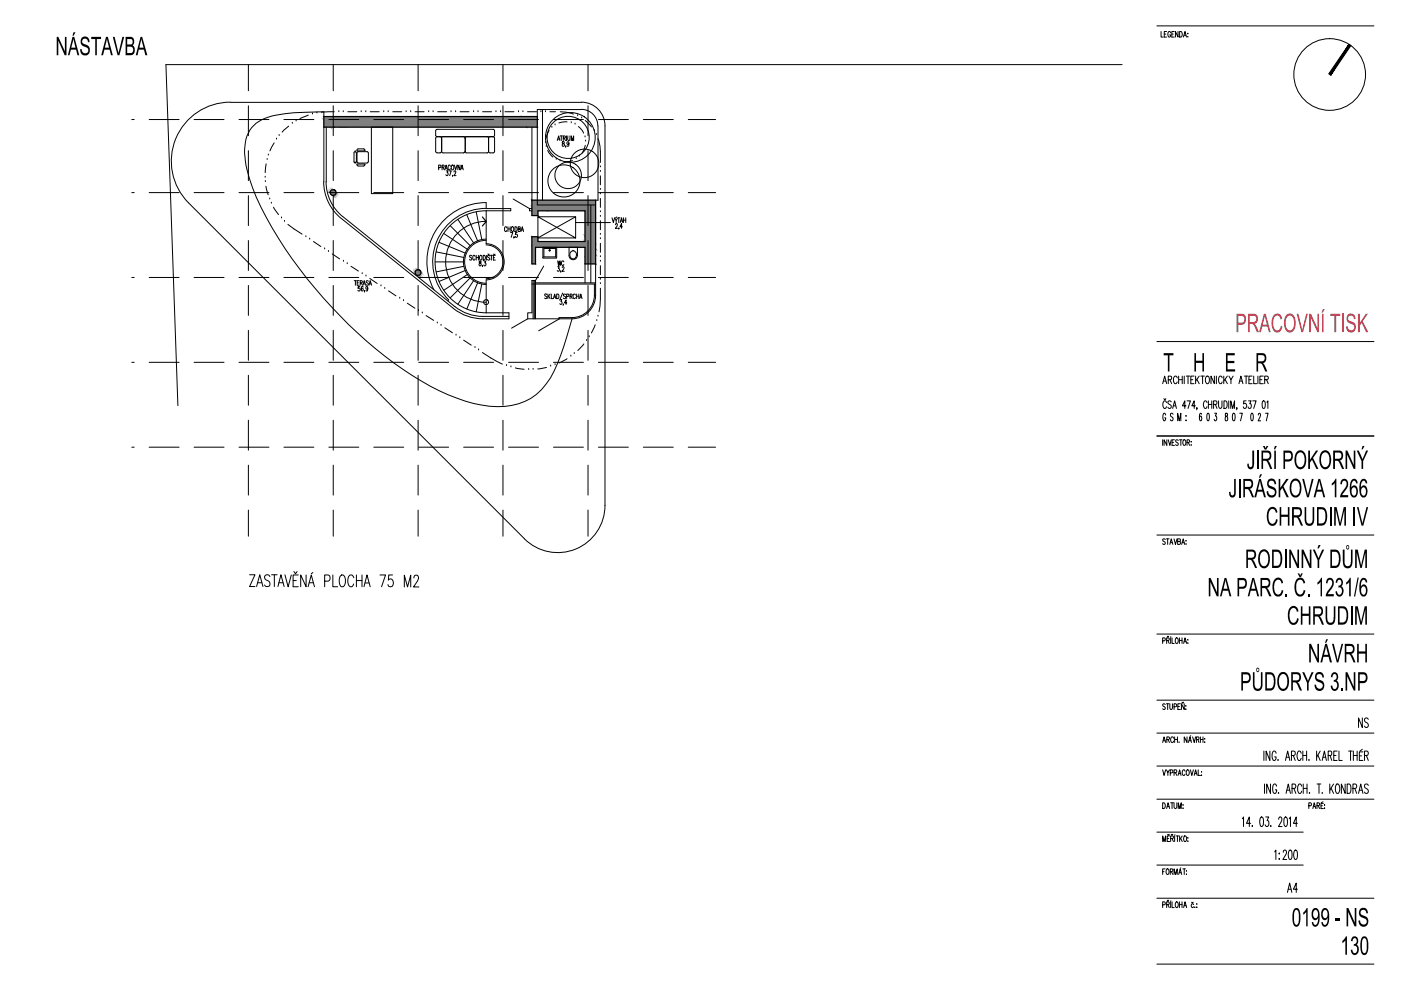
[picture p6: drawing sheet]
<svg xmlns="http://www.w3.org/2000/svg" width="297mm" height="210mm" viewBox="0 0 297 210" stroke-linecap="round" stroke-linejoin="round" font-family="sans-serif">
<g fill="#808080" stroke="#808080" stroke-width=".21">
<path d="M110.6 24.7h3.3v2.3z"/>
<path d="M120.7 42.4h5.6v3.8z"/>
<path d="M112.8 43.8l1.2 .9v1z"/>
<path d="M124 52.4l2.3 1.6v2z"/>
<path d="M112.8 50.2h1.2v.8z"/>
<path d="M112.8 51.9l.7 .5v3.6z"/>
<path d="M68.7 25.4l2.2 1.6h-.9z"/>
<path d="M70.7 40.2l.5 .3z"/>
<path d="M70 40.8l1 .6-.4 .1z"/>
<path d="M88.7 57.2l.5 .4z"/>
<path d="M88.1 57.8l.8 .6h-.3z"/>
<path d="M108.4 24.7l3.3 2.3-1.1-2.3zM110.6 24.7l3.3 2.3h-2.2z"/>
<path d="M124 44.7v5.4l2.3 1.5zM124 44.7l2.3 1.5v5.4z"/>
<path d="M112.8 42.4l3.3 2.3 4.6-2.3zM116.1 44.7l4.6-2.3 3.3 2.3z"/>
<path d="M124 50.1v1.1l2.3 1.5zM124 50.1l2.3 1.5v1.1z"/>
<path d="M112.8 42.4v1.4l1.2 .9zM112.8 42.4l3.3 2.3h-2.1z"/>
<path d="M122.2 51.2l4.1 2.8-2.3-2.8zM124 51.2l2.3 1.5v1.3z"/>
<path d="M112.8 43.8v1.1l1.2 .8zM112.8 44.9l1.2 .8h-1.2z"/>
<path d="M124 52.4v2l2.3 1.6zM124 54.4l2.3 1.6h-2.3z"/>
<path d="M114.3 51.2l1.8 1.2 6.1-1.2zM116.1 52.4l6.1-1.2 1.8 1.2z"/>
<path d="M114 51.2l1.9 1.2-1.6-1.2zM114.3 51.2l1.8 1.2h-.2z"/>
<path d="M112.8 50.2v.2l1.2 .8zM112.8 50.2l1.2 .8v.2z"/>
<path d="M112.8 50.4v1.5l.7 .5zM112.8 50.4l3.1 2h-2.4z"/>
<path d="M68.7 24.7l3.3 2.3 36.4-2.3zM72 27l36.4-2.3 3.3 2.3z"/>
<path d="M68.7 24.7v.7l2.2 1.6zM68.7 24.7l3.3 2.3h-1.1z"/>
<path d="M112.8 51.9v3.5l.7 .6zM112.8 55.4l.7 .6h-.7z"/>
<path d="M68.7 25.4v.7l1.3 .9zM68.7 26.1l1.3 .9h-1.3z"/>
<path d="M70.4 40.3l.9 .6-.6-.7zM70.7 40.2l.5 .3 .1 .4z"/>
<path d="M70.1 40.5l1.1 .7-.8-.9zM70.4 40.3l.9 .6-.1 .3z"/>
<path d="M70.1 40.5l-.1 .3 1 .6zM70.1 40.5l1.1 .7-.2 .2z"/>
<path d="M70 40.8l.1 .3 .5 .4zM70.1 41.1l.5 .4z"/>
<path d="M88.4 57.3l.9 .6-.6-.7zM88.7 57.2l.5 .4 .1 .3z"/>
<path d="M88.1 57.5l1.1 .7-.8-.9zM88.4 57.3l.9 .6-.1 .3z"/>
<path d="M88.1 57.5v.3l.8 .6zM88.1 57.5l1.1 .7-.3 .2z"/>
<path d="M88.1 57.8v.3l.5 .3zM88.1 58.1l.5 .3z"/>
</g>
<g fill="none" stroke="#000" stroke-width=".25">
<path d="M68.7 24.7h45.2v2.3h-45.2zM102.3 46l.8 1-.8 .9M112.8 42.4h13.5v13.6h-2.3v-3.6h-10.5v3.6h-.7v-5.8h1.2v1h10v-6.5h-10v1h-1.2z"/>
<circle cx="70.6" cy="40.8" r=".61"/>
<circle cx="88.6" cy="57.8" r=".61"/>
</g>
<g fill="none" stroke="#000" stroke-width=".21">
<path d="M52.7 13.7v5.5M70.7 13.7v5.5M88.6 13.7v5.5M106.6 13.7v5.5M124.7 13.7v5.5M237.9 13.7h-202.7l2.5 72.3M245.3 5.5h46M246.2 6.7v1.2h.4M246.8 7.2h.4M247.4 6.7h-.6v1.2h.6M248.2 7a.32 .32 0 0 0-.4-.3 .32 .32 0 0 0-.2 .4v.3a.33 .33 0 0 0 .3 .5 .33 .33 0 0 0 .3-.5h-.2M248.5 7.2h.3"/>
<path d="M249 6.7h-.5v1.2h.5M249.8 6.7v1.2l-.6-1.2v1.2M250.1 6.7a.59 .59 0 0 1 .6 .6 .59 .59 0 0 1-.6 .6zM250.9 7.9l.3-1.2 .3 1.2M251 7.5h.5M251.8 7.8h.1M251.8 7.1v.1zM27.9 25.3h.5M31.6 25.3h6.4M41.1 25.3h6.4M48.8 21.7a12.5 12.5 0 0 0-11.5 7.7 12.5 12.5 0 0 0 2.7 13.6M48.9 21.7h74.4"/>
<path d="M50.7 25.3h6.3M52.7 22.4v6.4M52.7 31.9v6.4M56.2 37.6h.1M56.3 38.5h.1M56.4 39.5l.5 1.8M56.4 34.7l-.2 1.9M56.6 33.8h.1M56.9 32.9h.1M58.1 30.3l-.9 1.7M58.6 29.5h.1M59.2 28.7h.1"/>
<path d="M60.2 25.3h6.3M61.2 26.7l-1.4 1.3M62 26.1h.1M62.8 25.6h.1M65.4 24.4l-1.8 .8M66.3 24.2h.1M67.2 23.9h.1M68.7 27l-.1 11.5a10 10 0 0 0 3.8 7.8M68.7 24.7v-1a49 49 0 0 0-11 .9 6.8 6.8 0 0 0-5.8 7.1 23.5 23.5 0 0 0 2.5 10.2 94.7 94.7 0 0 0 34.9 38.9 37.9 37.9 0 0 0 14.5 5.3 12.6 12.6 0 0 0 13.7-7.5l2-5.2 1.8-5.8M69.1 38.5a9.5 9.5 0 0 0 3.6 7.4M69.2 27v11.6M69.7 25.3h6.4"/>
<path d="M70.7 22.4v6.4M70.7 31.9v6.4M70.9 23.7l-2.8 .1M71.8 23.7h.1M72.8 23.7h.1M73.7 23.7h1.9M75.1 32.4v1.9l.2 .2 .2-.2M75.3 34.6h.1M75.3 32.2h.1M75.5 32.4l-.2-.2-.2 .2M75.6 32.4v1.9M75.7 32.4v1.9l.2 .2"/>
<path d="M75.9 32.2l-.2 .2M75.9 31.6h-.1l-.1 .4h1.7v-.2M75.9 31.6h1.2l.2 .2M75.9 34.6h2M75.9 32.2h2M75.9 35.2h1.2M76.6 23.7h.1M77.3 34.9l-.2 .3M77.4 35v-.2h-1.7l.2 .4M77.6 23.7h.1M77.8 32.2l.3 .2M78.1 34.3l-.3 .2"/>
<path d="M78.1 32.4v1.9M78.5 23.7h1.9M78.7 27h4.6v14h-4.6zM79.2 25.3h6.4M81.4 23.7h.1M82.3 23.7h.1M83.3 23.7h1.9M86.1 23.7h.1M87.1 23.7h.1M88 23.7h1.9M88.6 22.4v6.4M88.6 31.9v6.4"/>
<path d="M88.8 25.3h6.3M90.9 23.7h.1M91.8 23.7h.1M92.4 27.8v.9l.3 .3M92.7 29l-.3 .3v2.8l.1 .3h.8l.3-.3 .3 .3h4.4M92.7 29h11.9M92.8 23.7h1.9M93 35.5l.5-.1-.1-.4h-.4v1M93.3 29l.3 .3 .3-.3M93.6 29.3v2.8M93.7 35.5l.4-.1v-.4h-.4v1M93.9 35.5l.3 .5"/>
<path d="M94.3 36l.3-1 .3 1M94.4 35.7h.3M94.6 36.2h.4l-.2 .4a.28 .28 0 0 1 .2 .4 .28 .28 0 0 1-.4 .1l-.1-.1M95.2 36.2h.5l-.4 1M95.5 35.2l-.2-.2a.54 .54 0 0 0-.3 .5 .54 .54 0 0 0 .3 .5l.2-.2M95.6 23.7h.1M95.8 35h.1a.54 .54 0 0 1 .3 .5 .54 .54 0 0 1-.3 .5 .74 .74 0 0 1-.1-1zM96 37.2l-.1 .2M96.3 36.5v-.2h.3v.5l-.4 .4h.5M96.4 35l.2 1 .3-1M96.6 23.7h.1M97.5 35v1l-.4-1v1"/>
<path d="M97.5 23.7h1.9M97.7 36l.3-1 .2 1M97.8 35.7h.3M98.3 29l.3 .3 .3-.3M98.3 32.4l.3-.3 .3 .3h4.4M98.3 25.3h6.3M98.6 29.3v2.8M100.4 23.7h.1M101.3 23.7h.1M102.3 23.7h1.9M103.3 29l.3 .3M103.6 32.1l-.3 .3"/>
<path d="M103.6 29.3v2.8M103.6 32.1l.3 .3M103.9 29l-.3 .3M103.9 32.4h.7M104.5 27.4l.4 .3M104.6 27.4h-11.9l-.3 .3M104.9 27.8v.9l-.4 .3 .4 .3v2.8l-.4 .3M105.2 23.7h.1M106.1 23.7h.1M106.6 22.4v6.4M106.6 31.9v6.4M107.1 23.7h1.9"/>
<path d="M107.8 25.3h6.4M109.9 23.7h.1M110.9 23.7h.1M111.8 23.7h1.9M112.8 27v15.4M113.9 27v16.5h12.4M114.7 23.7h.1M115 23.2v19.2M115.7 23.7h.1M115.7 30.2h.1M115.8 31.1h.1M116.1 31.9l1.1 1.4"/>
<path d="M116.4 27.7l-.6 1.6M116.6 23.7h1.2M117 27h.1M117.3 25.3h6.4M117.7 26.5h.1M117.9 33.8h.1M118.2 29.8l.2-1 .3 1M118.3 29.5h.3M118.7 34.1h.1M118.8 23.7l1.2 .1 1.6 .4M118.8 28.8h.5M119 28.8v1"/>
<path d="M119.3 30.1v.3a.32 .32 0 0 1 .4 .3 .32 .32 0 0 1-.4 .3 .37 .37 0 0 1-.1-.4 .37 .37 0 0 1 .4-.2v-.3zM119.4 29.3l.4-.1v-.3l-.4-.1v1M119.6 29.3l.3 .5M120 31l-.1 .2M120.1 28.8v1M120.2 25.9l-1.7 .2M120.4 28.8v.7l.2 .3 .2-.1 .1-.9M120.6 30.4l-.2 .2a.3 .3 0 0 1-.2-.3 .3 .3 0 0 1 .2-.3 .66 .66 0 0 1 0 1l-.2-.1M121.1 26h.1M121.1 29.8v-1l.3 1 .2-1v1M121.4 34l-.7 .2-1.1 .1M121.9 26.3h.1"/>
<path d="M122.2 33.6h.1M122.5 24.5h.1M122.6 26.8l.9 .9 .2 .5M122.9 33.1h.1M123.3 21.7a5 5 0 0 1 5 5M123.3 23.2a3.5 3.5 0 0 1 3.4 3.5M123.3 23.2h-9.4v1.5M123.3 25h.1M124 29h.1M124.1 25.6l1.3 1.3M124.1 30.8l-.7 1.7M124.2 29.9h.1"/>
<path d="M124.7 22.4v6.4M124.7 31.9v6.4M126 27.7h.1M126.4 28.5h.1M126.8 29.4a11 11 0 0 1 .5 5M126.8 26.7v15.7h-.5M126.9 25.3h6.3M127.3 36.4h.1M127.3 35.4h.1M127.3 37.3v1.9M128.3 26.7v80.5a10 10 0 0 1-6.2 9.2 10 10 0 0 1-10.9-2.2l-71.2-71.2M136.4 25.3h6.3"/>
<path d="M145.9 25.3h5.8M27.9 40.8h.5M27.9 58.8h.5M31.6 40.8h6.4M31.6 58.8h6.4M41.1 40.8h6.4M41.1 58.8h6.4M50.7 40.8h6.3M50.7 58.8h6.3M52.7 41.5v6.3M52.7 51v6.3M57.2 42.2h.1"/>
<path d="M57.5 43.1h.1M58 43.9l1.1 1.6M59.7 46.2h.1M60.2 40.8h6.3M60.2 58.8h6.3M60.3 46.9h.1M61 47.6l3.1 2M64.9 50.2h.1M65.7 50.7h.1M66.5 51.2l1.5 1.1M68.8 52.8h.1M69.6 53.3h.1"/>
<path d="M69.7 40.8h6.4M69.7 58.8h6.4M70.4 53.8l1.6 1.1M70.7 41.5v6.3M70.7 51v6.3M72.4 46.3l23.7 19.1M72.7 46l23.7 19a9.5 9.5 0 0 0 6 2.1h5.5M72.8 55.4h.1M73.6 55.9h.1M74.4 56.5l1.6 1M75.1 59.5h.5M75.4 59.5v1"/>
<path d="M75.7 60h.3M76.2 59.5h-.5v1h.5M76.4 60l.4-.1v-.3l-.4-.1v1M76.6 60l.2 .5M76.8 58h.1M77.6 58.5h.1M78.1 59.6a.24 .24 0 0 0-.4-.1 .24 .24 0 0 0 .1 .4l.2 .1a.26 .26 0 0 1 .1 .4 .26 .26 0 0 1-.5 0M78.4 59l1.6 1.1M79.2 40.8h6.4M79.2 58.8h6.4M88.6 41.5v6.3M88.6 51v6.3"/>
<path d="M88.8 40.8h6.3M88.8 58.8h6.3M92.3 55.5h6M92.5 53.4l5.9 1.2M93.1 51.4l5.5 2.3M94.1 49.5l5 3.4M95.5 47.9l4.2 4.2M97.1 46.5l3.3 5M98.3 40.8h6.3M98.3 58.8h6.3M98.4 56.5l-5.9 1.1M98.6 57.3l-5.5 2.4"/>
<path d="M99 45.5l2.3 5.6M99.1 58.2l-5 3.3M99.7 58.9l-4.2 4.2M100 54.3a.25 .25 0 0 0-.3-.2 .25 .25 0 0 0-.1 .4l.3 .1a.26 .26 0 0 1 .1 .5 .26 .26 0 0 1-.4-.1M100.4 59.5l-3.3 5M100.7 54.4l-.1-.3a.55 .55 0 0 0-.4 .5 .55 .55 0 0 0 .3 .5l.2-.2M101 44.9l1.2 5.9M101 54.1v1M101 54.6h.4M101.3 60l-2.3 5.5M101.4 54.1v1M101.6 55.4v.2a.44 .44 0 0 1 .4 .3 .44 .44 0 0 1-.1 .5 .34 .34 0 0 1-.3-.4 .34 .34 0 0 1 .4-.3v-.3z"/>
<path d="M101.8 54.2l.1-.1a.5 .5 0 0 1 .3 .5 .5 .5 0 0 1-.4 .5l-.2-.3zM102.3 56.3v.2M102.4 54.1a.51 .51 0 0 1 .5 .5 .51 .51 0 0 1-.5 .5zM102.6 55.4h.4l-.2 .3a.31 .31 0 0 1 .2 .4 .31 .31 0 0 1-.4 .2v-.1M103.1 44.2a11.3 11.3 0 0 0-10.5 7 11.3 11.3 0 0 0 2.5 12.4M103.1 44.7a10.8 10.8 0 0 0-10.9 10.8 10.8 10.8 0 0 0 10.9 10.8M103.1 43a12.6 12.6 0 0 0-11.1 18.4M103.1 50.7a4.8 4.8 0 0 0-4.8 4.8 4.8 4.8 0 0 0 4.8 4.8M103.1 51.7a3.8 3.8 0 0 1 3.8 3.8 3.8 3.8 0 0 1-3.8 3.8M103.1 51a4.6 4.6 0 0 0-4.6 4.5 4.6 4.6 0 0 0 4.6 4.6M103.1 51.9a3.6 3.6 0 0 1 3.5 3.6 3.6 3.6 0 0 1-3.5 3.6M103.1 46.9a8.6 8.6 0 0 0-8.6 8.6 8.6 8.6 0 0 0 8.6 8.6"/>
<path d="M103.1 59.3v7h4.8v1.3h-5.5a10 10 0 0 1-6.3-2.2M103.1 43v1.2h5.2v.5h-5.2v7M103.1 54.1v1M103.5 53.8l.1 .2 .1-.1M103.8 54.3v-.1a.23 .23 0 0 0-.4 0 .23 .23 0 0 0 .1 .4l.3 .2v.2l-.3 .1-.1-.1M104 54.1h.4M104.2 54.1v1M104.6 54.6h.3M104.6 53.9l.2 .1 .1-.1M105 54.1h-.4v1h.4M106.6 41.5v6.3M106.6 51v6.3"/>
<path d="M107.4 48.3l-.1-.2a.55 .55 0 0 0-.3 .5 .55 .55 0 0 0 .3 .5l.1-.3M107.7 48.1v1M107.7 48.5h.5M107.8 40.8h6.4M107.8 58.8h6.4M108.2 48.1v1M108.2 49.3h.5l-.3 1M108.5 48.2l.1-.1a.5 .5 0 0 1 .3 .5 .5 .5 0 0 1-.4 .5l-.1-.4zM108.8 42.2l3.5 2M109 50.2l-.1 .3M109.2 48.1a.51 .51 0 0 1 .5 .5 .51 .51 0 0 1-.5 .5zM109.6 49.3h-.3v.4a.3 .3 0 0 1 .4 .3 .3 .3 0 0 1-.4 .2v-.1"/>
<path d="M109.9 48.5h.4v-.4h-.4v1h.4v-.3l-.1-.3M110.4 49.1l.3-1 .3 1M110.6 48.8h.3M112.3 44.2v.5h.5M112.3 44.2h.5M113 59.5v8.1M113.3 59.5v8.1M113.5 59.5h-.7v6.8h-.9v1.3M113.5 60h12.8M113.5 59.5v8.1M114 46l8 4.4h-8v-4.4h8v4.4M115.1 52.5v2.1"/>
<path d="M115.3 56.4l-1.8 3.1M115.3 54.4l.1 .1M115.3 52.7v1.7M115.3 52.6v.1M115.4 52.7h2.3M117.3 40.8h6.4M117.3 58.8h6.4M117.7 52.6l.1 .1M117.8 54.4l-2.4 .1M117.8 52.7v1.7M118 52.5h-2.9M118 54.6h-2.9"/>
<path d="M118 52.5v2.1M118.2 55.3l.2 1 .2-1 .1 1 .2-1M118.2 56.5h.4l-.2 .4a.27 .27 0 0 1 .2 .4 .27 .27 0 0 1-.4 0M118.9 57.5v.2M119.2 56.8l.1-.3 .3 .2-.4 .8h.4M119.5 55.5v-.1a.44 .44 0 0 0-.5 .4 .44 .44 0 0 0 .5 .4v-.1M120.7 54.2v-1.8h1.7v1.8M120.7 54.2a.87 .87 0 0 0 .8 .9 .87 .87 0 0 0 .9-.9M121.1 53.3a.78 .78 0 0 1 1.1 .8 .78 .78 0 0 1-1.1 .6 1.02 1.02 0 0 1 0-1.4zM122 46l-8 4.4M122 47.2h7.4M124 56v4"/>
<path d="M124.7 41.5v6.3M124.7 51v6.3M125.3 43.5v12.5M125.3 56.1v3.9M126.3 56v6.6a5 5 0 0 1-5 5M126.9 40.8h6.3M126.9 58.8h6.3M127.3 59.2h.1M127.3 55.4h.1M127.3 54.4h.1M127.3 50.6h.1M127.3 49.7h.1"/>
<path d="M127.3 45.9h.1M127.3 44.9h.1M127.3 41.1h.1M127.3 40.2h.1M127.3 42.1v1.9M127.3 46.8v1.9M127.3 51.6v1.9M127.3 56.3v1.9M129.8 46.2l.2 1 .3-1M130.4 46.3l.2 .4v.5M130.5 47.7l.1-.3h.3l-.1 .5-.3 .5h.4M130.8 46l-.3 .2"/>
<path d="M130.9 46.3l-.3 .4M131 46.2h.4M131.2 46.2v1M131.2 48.4l-.1 .2M131.5 47.2l.3-1 .2 1M131.6 46.8h.4M132 48.1h-.6l.4-.7v1M132.2 46.2v1M132.2 46.7h.5M132.7 46.2v1M136.4 40.8h6.3M136.4 58.8h6.3"/>
<path d="M145.9 40.8h5.8M145.9 58.8h5.8M27.9 76.8h.5M31.6 76.8h6.4M41.1 76.8h6.4M50.7 76.8h6.3M52.7 60.5v6.4M52.7 70v6.4M52.7 79.6v6.3M60.2 76.8h6.3M69.7 76.8h6.4M70.7 60.5v6.4"/>
<path d="M70.7 70v6.4M70.7 79.6v6.3M76.3 60.7h-.4v.4a.28 .28 0 0 1 .4 .1 .28 .28 0 0 1 0 .4 .28 .28 0 0 1-.4-.1M77 60.5l.2-1 .3 1M77 60.9v-.1a.48 .48 0 0 0-.5 .4 .48 .48 0 0 0 .3 .5 .25 .25 0 0 0 .2-.3 .25 .25 0 0 0-.4-.2v.2M77.1 60.2h.3M77.3 61.7v.2M78 61.1l-.1 .2a.25 .25 0 0 1-.4-.3 .25 .25 0 0 1 .4-.1v.8l-.3-.1M78.2 60.5l.3-1 .3 1M78.3 60.2h.4M79.2 76.8h6.4M80.8 60.6h.1"/>
<path d="M81.6 61.2h.1M82.4 61.7l1.5 1M84.8 63.2h.1M85.6 63.7h.1M86.4 64.3l1.6 1M88.6 60.5v6.4M88.6 70v6.4M88.6 79.6v6.3M88.7 65.9h.1M88.8 76.8h6.3M89.5 66.4h.1M90.3 66.9l1.6 1"/>
<path d="M92.7 68.5h.1M93.5 69h.1M94.3 69.5l1.6 1.1M95.1 63.6l-.1 .2M96.7 71.1h.1M97.5 71.6h.1M98.3 76.8h6.3M98.3 72.1l1.6 1.1M100.7 73.7h.1M101.5 74.2h.1M102.2 60.2l-1.2 5.9M102.3 74.7l4.2 2.5"/>
<path d="M106.6 60.5v6.4M106.6 70v6.4M106.6 79.6v6.3M107.4 77.5h.1M107.8 76.8h6.4M108.3 77.8h.1M109.3 78l1.8 .3M111.9 67.6h9.4M111.9 67.6l-3.4 2M112.1 78.3h.1M112.8 60.2h13.5M113 78.3h.1"/>
<path d="M115.9 77.9l-1.9 .3M116 62.5l-.3-.2-.2 .3a.45 .45 0 0 1 .4 .7l-.4-.1M116.2 62.3v1M116.3 62.8l.3 .5M116.6 62.3l-.4 .7M116.8 77.6h.1M116.9 62.3v1h.4M117.3 63.3l.3-1 .3 1M117.3 76.8h6.4M117.4 63h.4M117.7 77.3h.1M118 62.3a.49 .49 0 0 1 .5 .5 .49 .49 0 0 1-.5 .5z"/>
<path d="M118.6 67.6l-4.4 2.5M118.7 63.5h.4l-.2 .4a.29 .29 0 0 1 .3 .4 .29 .29 0 0 1-.5 .2v-.1M119.3 62.1l-.6 1.6M119.5 64.5l-.1 .3M119.9 62.5l-.4-.1a.38 .38 0 0 0 .4 .5l-.1 .4-.4-.1M120.1 62.9l.5-.1v-.4l-.5-.1v1M120.2 64.2h-.5l.3-.6v.9M120.2 76.1l-1.7 .8M120.9 62.8l.4-.1-.1-.3-.3-.1v1M121 75.5h.1M121.1 62.8l.2 .5M121.8 75h.1"/>
<path d="M122 62.6l-.1-.2a.44 .44 0 0 0-.4 .4 .44 .44 0 0 0 .4 .5l.1-.2M122.3 62.3v1M122.3 62.8h.4M122.7 62.3v1M122.9 63.3l.2-1 .3 1M123 63h.3M123.8 72.9l-1.3 1.4M124.4 72.2h.1M124.7 60.5v6.4M124.7 70v6.4M124.7 79.6v6.3M124.9 71.4h.1"/>
<path d="M126 60.2a6.8 6.8 0 0 1-1.1 5.4 4.8 4.8 0 0 1-3.6 1.7h-2.8v.3M126.2 68.9l-.8 1.7M126.5 68h.1M126.8 67h.1M126.9 76.8h6.3M127.3 60.1h.1M127.3 61.1l-.1 3.8-.2 1.2M136.4 76.8h6.3M145.9 76.8h5.8M245.3 72.4h46M249.9 79.7v1.7M250.7 79.7v1.7"/>
<path d="M251.1 79.7v1.7M251.5 79.7h.8M251.9 79.7v1.7M253.2 79.7h-.7v1.7h.7M253.5 79.7v1.7M254.3 79.7l-.8 1.1M254.6 79.7h.8M255 79.7v1.7M255.8 79.8l.1-.1a.9 .9 0 0 1 .3 1.6l-.1 .1a.89 .89 0 0 1-.3-1.6zM257.5 79.7v1.7l-.7-1.7v1.7M257.9 79.7v1.7M259.5 79.7v1.7"/>
<path d="M260.2 79.7l-.7 1.1M260.6 79.7l.4 .8 .5-.8M263.8 79.7h.8M264.2 79.7v1.7M265.5 79.7h-.7v1.7h.7M265.8 79.7v1.7h.6M266.7 79.7v1.7M267.8 79.7h-.7v1.7h.7M27.9 94.8h.5M31.6 94.8h6.4M41.1 94.8h6.4M50.7 94.8h6.3"/>
<path d="M52.7 89.1v6.3M52.7 98.6v6.4M60.2 94.8h6.3M69.7 94.8h6.4M70.7 89.1v6.3M70.7 98.6v6.4M79.2 94.8h6.4M88.6 89.1v6.3M88.6 98.6v6.4M88.8 94.8h6.3M98.3 94.8h6.3M106.6 89.1v6.3"/>
<path d="M106.6 98.6v6.4M107.8 94.8h6.4M117.3 94.8h6.4M124.7 89.1v6.3M124.7 98.6v6.4M126.9 94.8h6.3M136.4 94.8h6.3M145.9 94.8h5.8M245.3 92.4h46M246.5 81.4l.4-1.7 .5 1.7M246.5 93.2v1.2M246.7 80.8h.5"/>
<path d="M246.8 84.5l.2 .3 .2-.3M247.1 88l-.2-.4a1.04 1.04 0 0 0-.2 1.5l.2 .1 .2-.2v-.4h-.2M247.3 85.4l-.2-.4a.9 .9 0 0 0-.3 1.5l.3 .1 .2-.4M247.4 93.2v1.2l-.6-1.2v1.2M247.7 80.5l.6-.1 .1-.5-.7-.2v1.7M247.7 93.2l.3 1.2 .3-1.2M248 80.5l.4 .9M248.3 85.2l-.2-.2-.4 .1a.64 .64 0 0 0 .6 .9 .39 .39 0 0 1-.1 .5 .39 .39 0 0 1-.6-.2M248.5 93.8h.3M248.6 86.6l.4-1.6 .4 1.6M248.7 87.8l-.1-.1a.34 .34 0 0 0-.4 .1 .34 .34 0 0 0 .1 .5l.2 .2a.38 .38 0 0 1 .2 .5 .38 .38 0 0 1-.5 .1v-.1M248.8 86h.5"/>
<path d="M249 93.2h-.5v1.2h.5M249.6 80.1a.42 .42 0 0 0-.5-.3 .42 .42 0 0 0-.3 .5l.2 1 .3 .1 .3-.4M249.7 89.2v-1.6l.3 1.6 .4-1.6v1.6M249.8 93.4l-.2-.2-.3 .1v.3a.53 .53 0 0 1 .4 .8h-.2l-.2-.1M249.9 80.5h.8M250.1 93.2h.5M250.4 93.2v1.2M251 93.3a.6 .6 0 0 1 .5 .5 .6 .6 0 0 1-.3 .6 .69 .69 0 0 1-.2-1.1zM251.5 86h-.8l.5-1v1.6M251.5 88.1v.2zM251.5 89.1v.1zM251.7 85h.7l-.5 1.6"/>
<path d="M251.7 93.8l.5-.1-.1-.4-.4-.1v1.2M251.9 93.8l.3 .6M252.5 80.5h.4M252.6 93.6v.2zM252.6 94.3v.1zM253.4 86h-.7l.5-1v1.6M253.7 80.4l.6 1M253.8 86.5l-.1 .4M254.8 87.8l-.2-.2a1.21 1.21 0 0 0 0 1.6 .67 .67 0 0 0 0-1l-.3 .5M255.9 85.4l-.2-.4a.87 .87 0 0 0-.6 .8 .87 .87 0 0 0 .6 .8l.2-.4M256 87.7l.1-.1a1.22 1.22 0 0 1 0 1.6l-.2-.7zM256.2 85v1.6"/>
<path d="M256.2 85.8h.7M256.9 85v1.6M257.3 85.8l.6-.1 .1-.6-.7-.1v1.6M257.5 87.6h.4l-.2 .6a.56 .56 0 0 1 .3 .5 .56 .56 0 0 1-.4 .5l-.2-.3M257.7 85.8l.3 .8M258.4 85v1.1l.3 .5 .3-.3 .1-1.3M259.1 80.1a.41 .41 0 0 0-.5-.3 .41 .41 0 0 0-.2 .5v.7l.3 .4 .3-.1 .1-.3M259.5 85a.86 .86 0 0 1 .7 .6 .86 .86 0 0 1-.2 .9l-.5 .1zM259.7 80.4l.5 1M259.8 87.7v.4a.57 .57 0 0 1 .5 .5 .57 .57 0 0 1-.4 .6 .68 .68 0 0 1 .3-1.1v-.4zM260.5 85v1.6M260.9 86.6v-1.6l.5 1.6 .3-1.6v1.6"/>
<path d="M261 80.5v.9M261.4 87.7l.2-.1 .2 .3v1l-.2 .3-.3-.3zM262.3 86.5l-.1 .4M262.7 81.4l.4-1.7 .4 1.7M262.8 80.8h.6M262.8 87.6h.6l-.4 1.6M264.2 85h-.5v.6a.49 .49 0 0 1 .6 .4 .49 .49 0 0 1-.6 .5l-.1-.2M264.7 85h.6l-.3 .6a.48 .48 0 0 1 .3 .6 .48 .48 0 0 1-.6 .3l-.1-.2M264.8 80.5h.4M265.3 87.7l.1-.1a1.22 1.22 0 0 1 0 1.6l-.2-.7zM265.6 85h.7l-.5 1.6M266.8 88l.2-.4 .2 .1 .1 .4-.6 1.1h.6"/>
<path d="M267.1 80.5h.4M267.7 85.1l.3-.1 .2 .3v1l-.2 .3-.3-.1-.1-.2zM268.1 80.5l.7-.1 .1-.5-.8-.2v1.7M268.3 87.6h.6l-.4 1.6M268.5 80.5l.4 .9M268.6 85.3l.2-.3v1.6M52.7 108.1v5.6M70.7 108.1v5.6M88.6 108.1v5.6M106.6 108.1v5.6M124.7 108.1v5.6M245.3 113.4h46"/>
<path d="M247.1 114.4a.28 .28 0 0 0-.5-.1 .28 .28 0 0 0 .1 .5l.2 .1a.29 .29 0 0 1 .1 .5 .29 .29 0 0 1-.5-.1M247.3 114.2h.6M247.6 114.2v1.2M248 115.4l.3-1.2 .4 1.2M248.2 115h.3M248.9 114.2l.3 1.2 .4-1.2M249.7 114.8h.5v-.5l-.5-.1v1.2h.5l.1-.4-.2-.2M250.5 115.4l.4-1.2 .3 1.2M250.7 115h.4M251.5 114.6v.2zM251.5 115.3v.1zM52.9 121.9h1.2l-1.2 2.5h1.2"/>
<path d="M54.4 124.4l.7-2.5 .7 2.5M54.7 123.6h.8M57.2 122.2a.59 .59 0 0 0-.9-.2 .59 .59 0 0 0 .1 1 .88 .88 0 0 1 .8 1 .64 .64 0 0 1-.5 .4 .64 .64 0 0 1-.6-.4M57.6 121.9h1.2M58.2 121.9v2.5M58.9 124.4l.7-2.5 .6 2.5M59.1 123.6h.9M60.4 121.9l.7 2.5 .7-2.5M62.1 123.1h.7M62.3 121.2l.4 .5 .3-.5M63.2 121.9h-1.1v2.5h1.1M64.9 121.9v2.5l-1.1-2.5v2.5"/>
<path d="M65.3 124.4l.7-2.5 .7 2.5M65.6 123.6h.8M66.3 121.4l-.3 .3M68.8 123.2h.8a.73 .73 0 0 0 .4-.6 .73 .73 0 0 0-.4-.7h-.8v2.5M70.6 121.9v2.5h1M72.3 122l.1-.1a.78 .78 0 0 1 .8 .9v1a.59 .59 0 0 1-1 .5l-.3-.9v-.6zM75 122.5a.59 .59 0 0 0-.6-.6 .59 .59 0 0 0-.6 .6v1.3a.59 .59 0 0 0 1 .5l.2-.5M75.6 121.9v2.5M75.6 123.1h1.2M76.8 121.9v2.5M77.2 124.4l.6-2.5 .7 2.5M77.4 123.6h.8"/>
<path d="M80.6 121.9h1.1l-.8 2.5M83.2 121.9h-.8l-.1 1.1a.53 .53 0 0 1 .6-.3 .53 .53 0 0 1 .4 .4 .77 .77 0 0 1 0 1 .77 .77 0 0 1-.9 .2l-.1-.4M85.7 124.4v-2.5l.7 2.5 .7-2.5v2.5M87.8 122.5v-.1a.54 .54 0 0 1 .7-.4 .54 .54 0 0 1 .1 .9l-.9 1.5h1.1M245.3 134.4h46M246.5 135.9l.5-.2v-.4l-.5-.1v1.2M247.4 135.8l.4-.1 .1-.4-.5-.1v1.2M247.5 134.9l.1 .2 .2-.2M247.6 135.8l.3 .6M248.2 135.2v1.2M248.2 135v.1M248.5 135.2v1.2h.5"/>
<path d="M249.3 135.3a.55 .55 0 0 1 .6 .3 .55 .55 0 0 1-.2 .7l-.1 .1a.62 .62 0 0 1-.5-.5 .62 .62 0 0 1 .2-.6zM250.1 135.2v1.2M250.1 135.8h.5M250.6 135.2v1.2M251 136.4l.2-1.2 .4 1.2M251.1 136h.4M251.8 135.6v.1zM251.8 136.3v.1zM245.3 148.4h46M245.3 155.4h46M246.5 157.4l.3-1.2 .3 1.2M246.6 157h.4"/>
<path d="M247.1 149.4a.29 .29 0 0 0-.5-.1 .29 .29 0 0 0 .1 .5h.2a.31 .31 0 0 1 .1 .5 .31 .31 0 0 1-.5 0M247.3 149.2h.6M247.4 156.8l.5-.1v-.4l-.5-.1v1.2M247.6 149.2v1.2M247.7 156.8l.2 .6M248 149.2v.9l.2 .3 .3-.1 .1-1.1M248.8 156.5a.33 .33 0 0 0-.4-.3 .33 .33 0 0 0-.2 .5v.3a.33 .33 0 0 0 .2 .4 .33 .33 0 0 0 .4-.3M248.9 149.8h.5v-.5l-.5-.1v1.2M249 156.2v1.2M249 156.8h.6M249.6 156.2v1.2M249.7 149.8h.4"/>
<path d="M250 157.3v.1M250.3 149.2h-.6v1.2h.6M250.6 148.9l.2 .2 .2-.2M251.1 149.2v1.2l-.6-1.2v1.2M251.4 150.3h.1M251.4 149.6v.2zM251.7 156.2v1.2l-.6-1.2v1.2M252 157.4l.3-1.2 .3 1.2M252.1 157h.4M252.5 156l-.2 .1M252.9 156.2l.3 1.2 .3-1.2M253.7 156.8l.5-.1-.1-.4-.4-.1v1.2"/>
<path d="M254 156.8l.2 .6M254.5 156.8h.6M254.5 156.2v1.2M255.1 156.2v1.2M255.4 156.6v.1zM255.4 157.3v.1zM268 159.2v2M269.2 159.2v2l-.8-2v2M270.6 159.7a.41 .41 0 0 0-.2-.4 .41 .41 0 0 0-.5 0 1.69 1.69 0 0 0 .1 1.9 .44 .44 0 0 0 .6-.4v-.3h-.3M275.9 159.7a.41 .41 0 0 0-.2-.4 .41 .41 0 0 0-.4 0 1.6 1.6 0 0 0 0 1.9 .45 .45 0 0 0 .6-.4M276.2 159.2v2M277 159.2v2"/>
<path d="M279.1 159.2v2M279.9 159.2l-.8 1.4M283.5 159.2h-.7v2h.7M283.9 159.2v2h.7M285.9 159.2h.8M286.3 159.2v2M286.9 159.2v2M287.7 159.2v2M288.8 152.2v2l-.8-2v2M288.8 158.9l-.5 .3M289 159.4h-.8v1.8h.8M290.1 152.5a.45 .45 0 0 0-.7-.1 .45 .45 0 0 0 .1 .7l.5 .3 .1 .6a.42 .42 0 0 1-.4 .3 .42 .42 0 0 1-.4-.3"/>
<path d="M245.3 162.4h46M245.3 169.4h46M245.3 176.4h31M246.5 170.2a.62 .62 0 0 1 .6 .6 .62 .62 0 0 1-.6 .6zM246.5 178.4v-1.2l.3 1.2 .3-1.2v1.2M246.5 163.2l.3 1.2 .3-1.2M247.3 163.2l.3 .6 .3-.6M247.4 171.4l.3-1.2 .3 1.2M247.5 171h.4M247.5 177.8h.3M247.6 176.9l.1 .2 .2-.2M247.6 163.8v.6"/>
<path d="M248 177.2h-.5v1.2h.5M248.1 163.9l.5-.1v-.5l-.5-.1v1.2M248.2 177.8l.5-.1 .1-.4-.6-.1v1.2M248.2 170.2h.6M248.3 176.9l.2 .2 .2-.2M248.5 170.2v1.2M248.5 177.8l.3 .6M248.9 170.2v.9l.3 .3 .3-.1v-1.1M248.9 163.8l.6-.1-.1-.4-.5-.1v1.2M249 177.2v1.2M249.1 177l-.1 .1M249.2 163.8l.3 .6"/>
<path d="M249.4 177.2h.5M249.6 177.2v1.2M249.8 164.4l.3-1.2 .3 1.2M249.8 171.4v-1.2l.3 1.2 .3-1.2v1.2M249.9 164h.4M250.1 177.2v1.2M250.3 177.7l.4 .7M250.7 177.2l-.6 .8M250.8 170.6h.1M250.8 171.3h.1M251.1 177.3a.61 .61 0 0 1 .5 .5 .61 .61 0 0 1-.3 .6 .72 .72 0 0 1-.2-1.1zM251.2 163.5a.32 .32 0 0 0-.4-.3 .32 .32 0 0 0-.1 .5v.3a.31 .31 0 0 0 .2 .4 .31 .31 0 0 0 .3-.2"/>
<path d="M251.7 163.3l.1-.1a.64 .64 0 0 1 .4 .6 .64 .64 0 0 1-.4 .6 .82 .82 0 0 1-.1-1.1zM251.8 177.6v.1zM251.8 178.3v.1zM252.4 163.2l.3 1.2 .3-1.2M253.2 164.4l.3-1.2 .3 1.2M253.3 164h.4M254 163.2v1.2h.6M254.8 163.6h.1M254.8 164.3h.1M263.4 173.6l.3-.4v2M265.2 174.6h-.9l.6-1.4v2M265.5 175v.2l.1-.1"/>
<path d="M267.3 173.3l.2-.1a1.67 1.67 0 0 1 0 2 1.78 1.78 0 0 1-.2-1.9zM268.1 166.2v2M268.4 173.2h.6l-.4 .8a.68 .68 0 0 1 .4 .7 .68 .68 0 0 1-.5 .5l-.3-.3M269.4 166.2v2l-.8-2v2M269.5 175v.2v-.1M270.7 166.7a.41 .41 0 0 0-.2-.4 .41 .41 0 0 0-.5 0 1.69 1.69 0 0 0 .2 1.9 .44 .44 0 0 0 .5-.4v-.3h-.3M271 161l-.1 .1h.1M271.1 168v.2v-.1M271.1 173.7l.2-.5h.3l.2 .4a2.43 2.43 0 0 1-.7 1.6h.7M272.4 173.3l.2-.1a1.67 1.67 0 0 1 0 2h-.1a1.89 1.89 0 0 1-.1-1.9zM272.5 161.2l.5-2 .5 2M272.7 168.2l.4-2 .5 2"/>
<path d="M272.7 160.6h.6M272.8 167.5h.6M273.3 173.6l.3-.4v2M273.8 160.2h.5l.3-.2-.1-.7-.7-.1v2M273.9 167.2l.7-.1 .1-.3-.1-.5-.7-.1v2M274.2 160.2l.4 1M274.3 167.2l.4 1M275.1 174.6h-.9l.6-1.4v2M276 166.7a.44 .44 0 0 0-.5-.5 1.57 1.57 0 0 0 0 2 .44 .44 0 0 0 .5-.4M276.2 160.2h.8M276.3 166.2v2M276.3 167.2h.8"/>
<path d="M277.1 166.2v2M277.5 170.8h.5v-.3l-.1-.3h-.4v1.2M277.5 161v.1h.1M277.6 168v.2l.1-.1M278.3 171.4l.3-1.2 .4 1.2M278.5 171h.3M279.2 170.8h.5v-.5l-.5-.1v1.2M279.2 166.2h.8M279.4 160.1l.5 1.1M279.5 170.8l.3 .6M279.7 166.2v2M280.1 170.8h.3"/>
<path d="M280.3 168l.1 .1M280.3 161.2l.5-2 .4 2M280.5 170l-.4 .2M280.5 160.6h.6M280.6 170.3h-.5v1.1h.5M280.8 170.6h.1M280.8 171.3h.1M281.6 160.2l.7-.1v-.8l-.7-.1v2M281.9 166.2v2M282 160.2l.4 1M282.2 167.1l.5 1.1M282.7 166.2l-.8 1.3"/>
<path d="M282.8 160.2h.5M283.3 166.3l.2-.1a.97 .97 0 0 1 .5 1.6 .44 .44 0 0 1-.5 .4 1.69 1.69 0 0 1-.2-1.9zM285.2 166.2v2l-.8-2v2M285.6 166.2h.4a1.44 1.44 0 0 1 0 2h-.4zM286.9 167.2l.6-.1 .2-.3-.2-.5-.6-.1v2M286.9 160.2h.8M287.2 167.2l.5 1M288 168.2l.5-2 .5 2M288.2 167.5h.6M288.2 160.3h.5M289.3 160.2l.7-.1 .1-.3-.1-.5-.7-.1v2M289.7 160.2l.4 1"/>
<path d="M290.1 166.5a.42 .42 0 0 0-.4-.3 .42 .42 0 0 0-.4 .3l.1 .5 .5 .3a.45 .45 0 0 1 .2 .7 .45 .45 0 0 1-.8-.1M245.3 183.4h31M245.3 190.4h46M246.5 191.8h.5v-.5l-.5-.1v1.2M246.5 184.8h.3M247 184.2h-.5v1.2M247.4 191.8h.4l.1-.5-.5-.1v1.2M247.4 184.3l.1-.1a.64 .64 0 0 1 .4 .6 .64 .64 0 0 1-.4 .6 .82 .82 0 0 1-.1-1.1zM247.5 190.9l.1 .2 .2-.2M247.6 191.8l.3 .6M248.1 184.8l.5-.1v-.4l-.5-.1v1.2M248.2 191.2v1.2"/>
<path d="M248.2 191v.1M248.4 184.8l.3 .6M248.5 191.2v1.2h.5M248.9 185.4v-1.2l.4 1.2 .3-1.2v1.2M249.3 191.3l.1-.1a.67 .67 0 0 1 .4 .6 .67 .67 0 0 1-.4 .6 .85 .85 0 0 1-.1-1.1zM249.9 185.4l.3-1.2 .3 1.2M250 185h.4M250.1 191.2v1.2M250.1 191.8h.5M250.4 184l-.2 .1M250.6 191.2v1.2M250.8 184.2h.5"/>
<path d="M251 192.4l.2-1.2 .4 1.2M251.1 192h.4M251.1 184.2v1.2M251.5 184.6h.1M251.5 185.3h.1M252.6 191.3l.2 .2 .2-.2M253.1 191.8l-.1-.1a.35 .35 0 0 0-.4 .3 .35 .35 0 0 0 .4 .3h.1M253.3 192.3h.1M253.7 191.6h.1M253.7 192.3v.1zM270.3 180.6l.2-.4v2M271.2 180.9v.2z"/>
<path d="M271.2 182v.2zM272.1 180.7v-.3a.42 .42 0 0 1 .6 0 .42 .42 0 0 1 0 .6l-.7 1.2h.8M273 189.2l.4-2 .5 2M273.1 188.5h.6M273.3 180.3l.3-.1a1.6 1.6 0 0 1 0 2h-.1a1.65 1.65 0 0 1-.2-1.9zM274.5 180.3l.2-.1a1.6 1.6 0 0 1 0 2 1.65 1.65 0 0 1-.2-1.9zM275.1 188.5h-.9l.6-1.3v2M245.3 204.4h46"/>
<circle cx="281.9" cy="15.8" r="7.6"/>
<circle cx="119.6" cy="38.4" r="3.4"/>
<circle cx="120.5" cy="37.2" r="2.82"/>
<circle cx="120.5" cy="29.1" r="4.5"/>
<circle cx="120.9" cy="29.1" r="5.3"/>
<circle cx="123.9" cy="34.6" r="3"/>
<circle cx="116.5" cy="53.1" r=".11"/>
<circle cx="103.1" cy="64.1" r=".53"/>
</g>
<g fill="#000">
<path d="M12 7.8h.4l1.4 3.1v-3.1h.3v3.9h-.4l-1.3-3.1v3.1h-.4zM17.4 8l.5-.3 .6 .1 .4 .6 .1 .5-.3 .1-.2-.5-.4-.3a.62 .62 0 0 0-.7 .6 .62 .62 0 0 0 .7 .6l.5 .2 .4 .5-.1 1.2-.4 .4-.7 .1-.7-.6-.1-.8h.3l.2 .7 .6 .2 .4-.1 .2-.5a1.28 1.28 0 0 0-1.2-1l-.4-.6v-.6zM19.3 7.8h2.1v.5h-.9v3.4h-.3v-3.4h-.9zM23.9 7.8h.4l.8 3.5 .9-3.5h.3l-1 3.9h-.4zM246.7 74.9h2.1v.4h-.9v3.5h-.3v-3.5h-.9zM253.2 74.9h.4v1.6h1.3v-1.6h.4v3.9h-.4v-1.9h-1.3v1.9h-.4zM259.9 74.9h1.9v.4h-1.5v1.2h1.4v.5h-1.4v1.3h1.6v.5h-2zM265.5 95.5h.4v3l-.3 .8-.3 .2-.5-.1-.3-.4v-.7h.3v.2a.4 .4 0 0 0 .5 .5 .4 .4 0 0 0 .2-.6zM277.4 95.5h.3v2l1.3-2h.5l-1.1 1.6 1.1 2.3h-.4l-.9-1.9-.5 .6v1.3h-.3zM285.3 95.5h.4l1.3 3.1v-3.1h.4v3.9h-.4l-1.4-3v3h-.3zM261.7 101.5h.3v3.4l-.3 .5-.6 .1-.4-.4-.1-.8h.3v.4a.4 .4 0 0 0 .6 .3 .4 .4 0 0 0 .2-.6zM268.9 101.8l.3-.3h.7l.4 .3 .2 .4 .1 .4-.4 .1-.1-.5-.4-.3-.5 .1-.2 .3v.5l1.3 .6 .3 .6-.1 1-.6 .5-.8-.1-.5-.7v-.5l.3-.1 .1 .6 .4 .3 .6-.1 .3-.4v-.4l-.3-.3-.9-.4-.3-.2-.2-.9z"/>
<path d="M269.1 107.8l.5-.3h.5l.5 .4 .2 .5v.2l-.3 .1-.2-.6-.6-.2-.3 .1-.4 .6-.1 1.3 .3 .9 .5 .3 .3-.1 .4-.3 .2-.6 .3 .1-.3 .8-.6 .5-.8-.2-.5-.9-.1-1.5 .2-.7zM271.1 101.5h.3v1.9l1.3-1.9h.5l-1.1 1.6 1.2 2.3h-.5l-.9-2-.5 .7v1.3h-.3zM271.3 107.5h.4v1.6h1.4v-1.6h.3v3.9h-.3v-1.8h-1.4v1.8h-.4zM276.1 101.5h.4l.8 3.5 .8-3.5h.4l-1 3.9h-.4zM276.6 107.5h.3v2.8l.2 .4 .3 .3h.5l.3-.4 .1-3.1h.3v2.9l-.2 .7-.4 .3h-.8l-.5-.5-.1-.5zM282.9 107.5h.5l.7 3.4 .8-3.4h.5v3.9h-.4v-3.3l-.7 3.3h-.3l-.8-3.3v3.3h-.3zM283.1 101.5h.2v3.9h-.3v-3l-.6 .5v-.4l.5-.5zM284.4 101.8l.7-.3 .4 .2 .2 .4v1.1l-1.1 1.8h1.2v.4h-1.7l.2-.7 1.1-1.6 .1-.8a.52 .52 0 0 0-.7-.4 .52 .52 0 0 0-.3 .8l-.3-.1zM287.7 107.5h.3l.9 3.5 .8-3.5h.4l-1 3.9h-.4zM256.3 122.5h.4l1.3 3.1v-3.1h.4v3.9h-.4l-1.4-3v3h-.3zM270.2 122.8l.4-.3h.5l.5 .2 .3 .5 .1 .4-.3 .1-.4-.7-.5-.1-.3 .2-.3 .6v1.3l.4 .9 .5 .2 .5-.4 .1-.6 .4 .1-.3 .9-.5 .4-.9-.1-.4-.7-.2-1.7zM272.6 125.9h.3v.5h-.3z"/>
<path d="M273.3 116.5h.4l1.4 3.1v-3.1h.3v3.9h-.4l-1.3-3v3h-.4zM273.5 128.8l.4-.3h.6l.5 .3 .3 .5v.3l-.3 .1-.2-.5-.6-.3-.5 .2-.2 .6v1.6l.4 .6 .3 .2 .4-.1 .3-.5 .1-.5 .3 .2-.2 .8-.6 .5-.7-.1-.6-.9-.1-1.5zM275.8 128.6h.3v1.5h1.4v-1.5h.3v3.8h-.3v-1.8h-1.4v1.8h-.3zM276 116.5h.4l1.3 3.1v-3.1h.3v3.9h-.3l-1.4-3v3h-.3zM277.2 125.9h.4v.5h-.4zM280.1 122.5h.2v3.9h-.3v-3l-.7 .5v-.4l.6-.6zM281.3 122.8l.3-.2 .5-.1 .3 .2 .3 .4v1.1l-1.2 1.8h1.3v.4h-1.7l.2-.9 1-1.3 .1-.9a.51 .51 0 0 0-.7-.3 .51 .51 0 0 0-.2 .7l-.4-.1zM281.1 128.6h.3v2.9l.5 .5 .6-.1 .2-.2 .1-3.1h.3v2.9l-.2 .6-.3 .3h-1l-.4-.5zM283.4 122.8l.2-.2 .6-.1 .3 .3 .2 .5v.6l-.3 .4 .2 .2 .2 .4v.9l-.4 .6-.5 .1-.6-.4-.2-.7 .4-.1 .3 .8h.3l.3-.2 .1-.4v-.6l-.4-.4-.3 .1v-.5h.3l.3-.2-.1-.7a.45 .45 0 0 0-.6-.2 .45 .45 0 0 0-.2 .6l-.3-.1zM286.2 122.5h.2v3.9h-.4v-3l-.6 .5v-.4l.6-.5zM287.8 122.5h.3l-.8 4h-.2zM287.3 116.5h.6l.7 3.4 .7-3.4h.5v3.9h-.3v-3.2l-.8 3.2h-.3l-.7-3.3v3.3h-.4z"/>
<path d="M287.3 128.6h.6l.7 3.3 .7-3.3h.5v3.8h-.3v-3.2l-.8 3.2h-.3l-.7-3.3v3.3h-.4zM276.1 142.5h.4l.8 1.9 .8-1.9h.4l-1 2.3v1.6h-.4v-1.6zM277.6 136.5h.4l1.3 3.1v-3.1h.4v3.9h-.4l-1.4-3v3h-.3zM279.1 142.7l.4-.2h.5l.5 .4 .2 .7-.3 .1-.2-.5-.5-.3-.5 .2-.1 .6 .2 .2 1.2 .7 .3 .8-.2 .7-.6 .4-.8-.1-.4-.6-.1-.6 .3-.1 .1 .5 .5 .4h.6l.2-.5a1.09 1.09 0 0 0-1-1l-.4-.3-.2-.4v-.7zM282.4 142.7l.4-.2 .7 .2 .2 .6-.1 .7a.28 .28 0 0 0-.2 .3 .28 .28 0 0 0 .3 .3l.1 .4-.1 1-.4 .5-.8-.1-.3-.6v-.4l.2-.1 .2 .6 .4 .2 .5-.4v-.6l-.3-.5h-.4v-.4l.5-.3v-.7l-.4-.3-.3 .2-.1 .5-.3-.1zM282.4 136.5h.4l.8 3.5 .8-3.5h.4l-1 3.9h-.4zM284.4 145.9h.3v.5h-.3zM285.3 142.5h.4l1.3 3.1v-3.1h.4v3.9h-.4l-1.4-3v3h-.3zM287.7 136.5h.4v1.6h1.4v-1.6h.3v3.9h-.3v-1.8h-1.4v1.8h-.4zM277 192.5h.2v3.9h-.3v-3l-.6 .6v-.6l.3-.2zM283.1 194.8h1v.5h-1zM285.5 192.5h.4l1.3 3.1v-3.1h.4v3.9h-.4l-1.4-3v3h-.3z"/>
<path d="M288.4 192.7l.4-.2 .8 .1 .3 .4 .1 .6-.3 .1-.1-.5-.2-.2-.5-.1a.6 .6 0 0 0-.4 .7 .6 .6 0 0 0 .6 .5l.8 .5 .2 .9-.4 .8-.8 .2-.6-.4-.3-.9 .3-.1 .2 .6 .5 .3 .6-.1 .2-.7-.2-.4-.9-.3-.5-.4-.1-.8zM285.3 198.6l.3-.1v3.9h-.4v-3l-.6 .6v-.5zM286.7 198.7l.3-.2h.4l.4 .4 .2 .9-.4 .5 .4 .3 .1 .6-.1 .7-.4 .5-.5 .1-.3-.2-.4-.9 .3-.1 .2 .5a.56 .56 0 0 0 .7 .1 .56 .56 0 0 0 .1-.7l-.3-.6h-.4l.1-.5h.3l.2-.3v-.6a.45 .45 0 0 0-.6-.3 .45 .45 0 0 0-.2 .6h-.4z"/>
<path d="M15.4 7.8h.3l1.1 3.9h-.4l-.3-1.2h-1.1l-.3 1.2h-.3zM15.6 8.2l-.5 1.9h.9zM15.6 6.8h.4l-.4 .8h-.2z"/>
<path d="M22.5 7.8h.4l1 3.9h-.4l-.3-1.2h-1.1l-.3 1.2h-.3zM22.6 8.2l-.4 1.9h.9z"/>
<path d="M26.6 7.8h1.3l.3 .2 .2 .5v.7a.33 .33 0 0 0-.2 .3 .33 .33 0 0 0 .2 .3l.2 .5-.2 1.1-.6 .3h-1.2zM27 8.3v1.1h.6a.57 .57 0 0 0 .5-.6 .57 .57 0 0 0-.6-.5zM27 9.9v1.3h1l.2-.5-.1-.6z"/>
<path d="M29.8 7.8h.3l1.1 3.9h-.4l-.3-1.2h-1.1l-.2 1.2h-.4zM30 8.2l-.5 1.9h.9z"/>
<path d="M266.4 74.9h1.4l.5 .3 .2 1.1-.4 .5a.22 .22 0 0 0-.3 .2 .22 .22 0 0 0 .2 .2l.7 1.6h-.4l-.7-1.6-.3-.2h-.6v1.8h-.3zM266.7 75.3v1.3h.9l.5-.2v-.6l-.1-.4z"/>
<path d="M267.5 95.5h1.4l.5 .3 .1 1.1-.3 .6-.4 .1 .3 .3 .6 1.5h-.4l-.5-1.3-.4-.4h-.6v1.7h-.3zM267.8 96v1.3h.9l.4-.3 .1-.6-.2-.3zM267.8 94.6h.3l.3 .4 .1-.4h.4l-.4 .7h-.4z"/>
<path d="M270.2 95.5h.3v3.9h-.3zM270.3 94.6h.4l-.4 .7h-.2z"/>
<path d="M272.1 95.5l1.5 .1 .3 .3 .2 .4v.9l-.3 .4-.5 .3h-.8v1.5h-.4zM272.5 96v1.4l1-.1 .3-.5-.2-.6-.2-.2z"/>
<path d="M274.9 95.8l.5-.3h.6l.5 .4 .3 .5 .1 .7-.1 1.4-.3 .6-.5 .4h-.4l-.6-.2-.5-1v-1.5zM275.3 96l-.4 .8-.1 1.2 .4 .9 .7 .1 .4-.2 .2-.5 .1-1.4-.5-.9-.6-.1z"/>
<path d="M280.2 95.9l.4-.4h.7l.5 .3 .3 .7 .1 .7-.1 1.3-.3 .6-.5 .4-.8-.1-.6-.9-.2-1.5zM280.5 96.1l-.4 .7v1.3l.4 .8 .7 .1 .4-.3 .2-.5 .1-1.2-.3-.7-.3-.3-.5-.1z"/>
<path d="M282.7 95.5h1.4l.5 .3 .2 .6-.1 .6-.3 .5-.4 .1 .4 .4 .6 1.4h-.4l-.6-1.3-.5-.4h-.5v1.7h-.3zM283 96v1.3h.9l.4-.2 .1-.8-.2-.3z"/>
<path d="M287.7 95.5h.4l.8 1.9 .7-1.9h.5l-1.1 2.3v1.6h-.3v-1.6zM288.9 94.6h.4l-.4 .7h-.2z"/>
<path d="M263.6 101.5h1.5l.4 .3 .2 .5-.1 .8-.3 .4-.3 .2 .3 .3 .6 1.4h-.4l-.5-1.2-.5-.5h-.6v1.7h-.3zM263.9 102v1.2l1.3-.1 .1-.6-.2-.4z"/>
<path d="M267 101.5h.3l1.1 3.9h-.4l-.3-1.1h-1.1l-.3 1.1h-.4zM267.1 101.9l-.4 1.9h.9zM267.2 100.6h.4l-.4 .7h-.3z"/>
<path d="M267.3 116.8l.4-.3h.7l.4 .4 .3 .5 .1 .7v1.3l-.4 .7-.5 .4h-.4l-.6-.2-.5-1v-1.5zM267.6 117l-.4 .8-.1 1.2 .4 .9 .7 .1 .4-.2 .2-.5 .1-1.4-.3-.6-.2-.3-.6-.1z"/>
<path d="M273.8 101.9l.6-.4h.6l.5 .3 .3 .7 .1 .6-.1 1.2-.3 .8-.5 .4-.8-.1-.4-.4-.3-.7-.1-1.2zM274.2 102.1l-.4 .8 .1 1.4 .4 .7 .5 .1 .5-.4 .2-.4v-1.6l-.5-.7-.5-.1z"/>
<path d="M273.9 107.5l1.6 .1 .3 .2 .3 .6-.1 .6-.2 .5-.5 .2 .3 .3 .7 1.4h-.5l-.6-1.5-.3-.2h-.6v1.7h-.4zM274.3 108v1.2h1l.3-.2 .1-.6-.2-.3z"/>
<path d="M279.5 101.5h.4l1.1 3.9h-.4l-.3-1.1h-1.1l-.3 1.1h-.4zM279.7 101.9l-.4 1.9h.9z"/>
<path d="M279.2 107.5l1.5 .1 .5 .7 .2 .8-.1 1.1-.3 .9-.5 .3h-1.3zM279.6 108v3l.9-.1 .3-.2 .2-.4v-1.6l-.4-.6z"/>
<path d="M284.7 116.5h.4v2.9l.1 .4 .4 .2h.5l.2-.4 .1-3.1h.4l-.1 3.1-.2 .5-.5 .4-.7-.1-.4-.4-.2-1zM285.5 115.7a.44 .44 0 0 1 .6 .2 .44 .44 0 0 1-.2 .5 .44 .44 0 0 1-.5-.2 .44 .44 0 0 1 .1-.5zM285.6 115.8a.27 .27 0 0 0-.1 .3 .27 .27 0 0 0 .4 .1 .3 .3 0 0 0 0-.3 .3 .3 0 0 0-.3-.1z"/>
<path d="M286.5 101.8l.4-.3 .5 .1 .5 .9h-.4v-.2a.46 .46 0 0 0-.6-.4 .46 .46 0 0 0-.3 .6l-.1 .9 .3-.4 .4-.1 .5 .3 .2 .5-.1 1.1-.5 .7-.7-.2-.4-.8v-1.8zM286.8 103.4l-.2 .5v.8a.48 .48 0 0 0 .6 .4 .48 .48 0 0 0 .4-.7l-.1-.8-.4-.3z"/>
<path d="M288.5 101.8l.4-.3 .6 .1 .4 .9h-.3l-.1-.2a.46 .46 0 0 0-.5-.4 .46 .46 0 0 0-.4 .6l-.1 .9 .3-.4 .5-.1 .4 .3 .2 .5v1.1l-.6 .7-.6-.1-.5-.9v-1.5zM288.8 103.4l-.2 .5 .1 .8a.48 .48 0 0 0 .6 .4 .48 .48 0 0 0 .3-.7l-.1-.8-.3-.3z"/>
<path d="M259.6 122.5h.4l1.1 3.9h-.4l-.3-1.1h-1.1l-.3 1.1h-.3zM259.8 122.9l-.4 1.9h.9z"/>
<path d="M262.4 122.5l1.5 .1 .5 .8-.1 .7-.3 .6-1.3 .1v1.6h-.3zM262.7 123v1.4l1.1-.1 .2-.5-.1-.5a.38 .38 0 0 0-.5-.3z"/>
<path d="M264.2 116.5h1.4l.5 .3 .2 .6v.6l-.3 .4-.4 .3 .3 .2 .6 1.5h-.4l-.6-1.3-.4-.4h-.5v1.7h-.4zM264.6 117v1.3h.8l.5-.2v-.8l-.2-.3z"/>
<path d="M265.5 122.5h.4l1.1 3.9h-.4l-.3-1.1h-1.1l-.3 1.1h-.4zM265.7 122.9l-.4 1.9h.8z"/>
<path d="M267.3 122.5h1.4l.4 .3 .2 .5v.8l-.3 .4-.4 .2 .3 .2 .7 1.5h-.5l-.6-1.4-.3-.3h-.6v1.7h-.3zM267.6 123v1.2h1l.3-.1 .1-.7-.2-.4z"/>
<path d="M269.7 116.5l1.4 .1 .6 .6 .2 .9-.1 1.1-.3 .8-.4 .4h-1.4zM270 117v3h.9l.3-.2 .2-.6v-1.7l-.4-.5z"/>
<path d="M275 122.7l.5-.2h.6l.4 .4 .2 .7-.3 .1-.4-.7-.5-.1-.4 .2-.2 .6v1.6l.4 .6 .5 .2 .4-.4 .2-.6 .4 .1-.3 .9-.6 .4-.9-.2-.5-1.1v-1.6zM275.1 121.6h.4l.2 .4 .2-.4h.3l-.4 .7h-.3z"/>
<path d="M278.4 128.6h1.6l.3 .2 .2 .5v.8l-.3 .4-.4 .2 .3 .3 .6 1.4h-.4l-.6-1.4-.3-.3h-.6v1.7h-.4zM278.8 129v1.2l1.2-.1 .2-.7-.3-.4z"/>
<path d="M278.3 116.5h.5l.7 1.8 .8-1.8h.5l-1.1 2.3v1.6h-.3v-1.6zM279.6 115.6h.4l-.4 .7h-.3z"/>
<path d="M282.1 116.5l1.4 .1 .6 .9v1.9l-.3 .7-.4 .3h-1.3zM282.4 117v3h.9l.3-.3 .2-.6v-1.4l-.4-.7z"/>
<path d="M283.7 128.6h1.3l.5 .2 .2 .4 .1 .7v1.4l-.3 .7-.4 .4h-1.4zM284 129v3l.9-.1 .4-.3 .2-.4v-1.4l-.5-.7z"/>
<path d="M288.8 122.6l.3-.1 .4 .1 .4 .9h-.3l-.1-.2a.46 .46 0 0 0-.5-.4 .46 .46 0 0 0-.4 .6l-.1 .9 .3-.4 .5-.1 .4 .3 .2 .5v1.1l-.6 .7-.6-.1-.5-.9 .1-2.1zM288.8 124.5l-.2 .4 .1 .8a.48 .48 0 0 0 .6 .4 .48 .48 0 0 0 .3-.7l-.2-1-.4-.1z"/>
<path d="M263.2 142.5l1.4 .1 .3 .1 .3 .6v.7l-.4 .7-.4 .2h-.9v1.5h-.3zM263.5 143v1.4l1.2-.1 .1-.4v-.5a.46 .46 0 0 0-.6-.4z"/>
<path d="M265.6 142.5h.4v3l.1 .3 .4 .2h.5l.3-.3v-3.2h.4v2.9l-.3 .8-.3 .2-.8 .1-.4-.3-.2-.4zM266.4 141.6a.47 .47 0 0 1 .6 .3 .47 .47 0 0 1-.3 .6 .54 .54 0 0 1-.3-.9zM266.5 142.1a.22 .22 0 0 0 .4 0 .22 .22 0 0 0-.4 0z"/>
<path d="M268.3 142.5l1.3 .1 .4 .2 .3 .6 .1 1.8-.3 .8-.4 .4h-1.4zM268.6 143v3h.9l.5-.7v-1.7l-.4-.6z"/>
<path d="M271.3 142.8l.5-.3h.6l.4 .3 .4 .8 .1 1.2-.2 .8-.4 .7-.5 .2-.7-.2-.6-.9-.1-1.4zM271.6 143.1l-.4 .8v1.2l.4 .8 .6 .1 .4-.2 .3-.6-.1-1.6-.5-.7h-.4z"/>
<path d="M273.8 142.5h1.3l.6 .4 .1 .5v.6l-.4 .6h-.3l.3 .4 .7 1.4h-.5l-.6-1.3-.4-.4h-.5v1.7h-.3zM274.1 142.9v1.4l1-.1a.67 .67 0 0 0 .4-.7 .67 .67 0 0 0-.6-.6z"/>
<path d="M281 136.5h.3l1.1 3.9h-.4l-.3-1.1h-1.1l-.3 1.1h-.3zM281.1 136.9l-.4 1.9h.9zM281.2 135.5h.4l-.4 .8h-.3z"/>
<path d="M285.1 136.5l1.5 .1 .4 .2 .2 .5-.1 .8-.2 .4-.4 .2 .3 .3 .6 1.4h-.4l-.7-1.4-.2-.3h-.6v1.7h-.4zM285.5 137v1.2l1.2-.1 .2-.7-.3-.4z"/>
<path d="M288 142.5l1.5 .1 .3 .3 .1 .5v.7l-.2 .5-.6 .3h-.8v1.5h-.3zM288.3 143v1.4l1-.1 .3-.6-.2-.6z"/>
<path d="M274.4 192.7l.3-.2 .5 .1 .3 .4 .2 .6v1.8l-.3 .8-.4 .3-.6-.3-.3-.7-.1-1.7zM274.6 193l-.2 .7v1.6l.2 .6a.41 .41 0 0 0 .5 .1 .41 .41 0 0 0 .2-.5l.1-1.7-.1-.6a.41 .41 0 0 0-.7-.2z"/>
<path d="M278.4 192.7l.3-.2 .6 .1 .3 .5 .2 .6-.1 1.7-.3 .8-.4 .3h-.4l-.4-.5-.1-.5h.3l.1 .2a.45 .45 0 0 0 .5 .4 .45 .45 0 0 0 .4-.6l.1-.9-.3 .4-.5 .1-.4-.3-.2-.4v-1zM278.8 192.9l-.4 .5 .1 .9a.51 .51 0 0 0 .7 .3 .51 .51 0 0 0 .2-.7l-.1-.7-.3-.3z"/>
<path d="M280.5 192.7l.3-.2 .5 .1 .3 .5 .2 .6v1.7l-.4 .8-.4 .3-.5-.1-.3-.5v-.4h.3v.2a.45 .45 0 0 0 .5 .4 .45 .45 0 0 0 .4-.6l.1-.9-.2 .4-.5 .1-.4-.3-.2-.4-.1-1zM280.6 193.1l-.2 .6 .1 .6a.51 .51 0 0 0 .7 .3 .51 .51 0 0 0 .3-.7l-.2-.7a.41 .41 0 0 0-.7-.1z"/>
<path d="M288.9 198.7l.2-.2 .5 .1 .4 .6 .1 .6-.1 2-.4 .6-.3 .1-.3-.1-.4-.4-.2-1 .1-1.4zM289.1 199l-.3 .8 .1 1.9a.45 .45 0 0 0 .6 .3 .45 .45 0 0 0 .2-.6l.1-1.7-.2-.5a.36 .36 0 0 0-.5-.2z"/>
</g>
<path d="M266.7 95.5v3.9M272.6 116.5v3.9" fill="none" stroke="#000" stroke-width=".38"/>
<path d="M262.8 101.5v3.9M282.1 107.5v3.9M287.1 107.5v3.9M286.6 128.6v3.8" fill="none" stroke="#000" stroke-width=".34"/>
<path d="M286 9.4l-4.3 6.2 .5 .3zM286 9.4l.4 .2-4.2 6.3z" fill="#000" stroke="#000" stroke-width=".21"/>
<g fill="#c13e50">
<path d="M270 66.9l.6-.4h.5l.4 .3 .3 .6 .1 .2-.4 .1-.4-.7-.5-.1-.4 .3-.2 .6v1.4l.4 .8h.7l.5-.9 .3 .1-.3 .9-.5 .4-.8-.1-.6-.8-.1-1.4z"/>
<path d="M274.9 66.5h.4l.8 3.5 .8-3.5h.4l-1 3.9h-.4z"/>
<path d="M277.6 66.5h.4l1.3 3.1v-3.1h.4v3.9h-.4l-1.4-3v3h-.3z"/>
<path d="M282.1 66.5h2v.5h-.8v3.4h-.4v-3.4h-.8z"/>
<path d="M262.2 66.5l1.5 .1 .3 .3 .2 .4v.8l-.4 .6-.4 .2h-.8v1.5h-.4zM262.6 67v1.4l1.1-.1 .1-.4v-.5a.45 .45 0 0 0-.6-.4z"/>
<path d="M264.6 66.5h1.4l.5 .3 .2 1.1-.3 .6-.4 .2 .3 .2 .6 1.5h-.4l-.6-1.3-.4-.4h-.5v1.7h-.4zM265 67v1.3h.9l.4-.3 .1-.6-.2-.3z"/>
<path d="M268 66.5h.4l1 3.9h-.4l-.3-1.2h-1.1l-.3 1.2h-.3zM268.1 67l-.4 1.8h.9z"/>
<path d="M272.7 66.8l.5-.3h.7l.4 .4 .3 .6v2l-.4 .7-.4 .3h-.5l-.4-.2-.6-.9-.1-1.5zM273 67.1l-.4 .7v1.4l.5 .7 .5 .1 .5-.2 .2-.6v-1.4l-.2-.6-.3-.2-.5-.1z"/>
<path d="M280.3 66.5h.3v3.9h-.3zM280.5 65.6h.4l-.4 .7h-.3z"/>
</g>
<path d="M284.7 66.5v3.9" fill="none" stroke="#c13e50" stroke-width=".34"/>
<g fill="#c13e50">
<path d="M285.8 66.7l.6-.3 .6 .2 .3 .4 .1 .6-.3 .1-.2-.7-.3-.1-.5 .1-.2 .3a.88 .88 0 0 0 .9 1l.6 .5v.9l-.4 .7-.7 .1-.7-.4-.2-.9h.3l.2 .6 .4 .2h.6l.2-.3v-.4l-.2-.5-1-.4-.3-.3-.1-.8z"/>
<path d="M287.9 66.5h.4v2l1.3-2h.4l-1.1 1.6 1.2 2.3h-.5l-.9-1.9-.4 .6v1.3h-.4z"/>
</g>
</svg>
